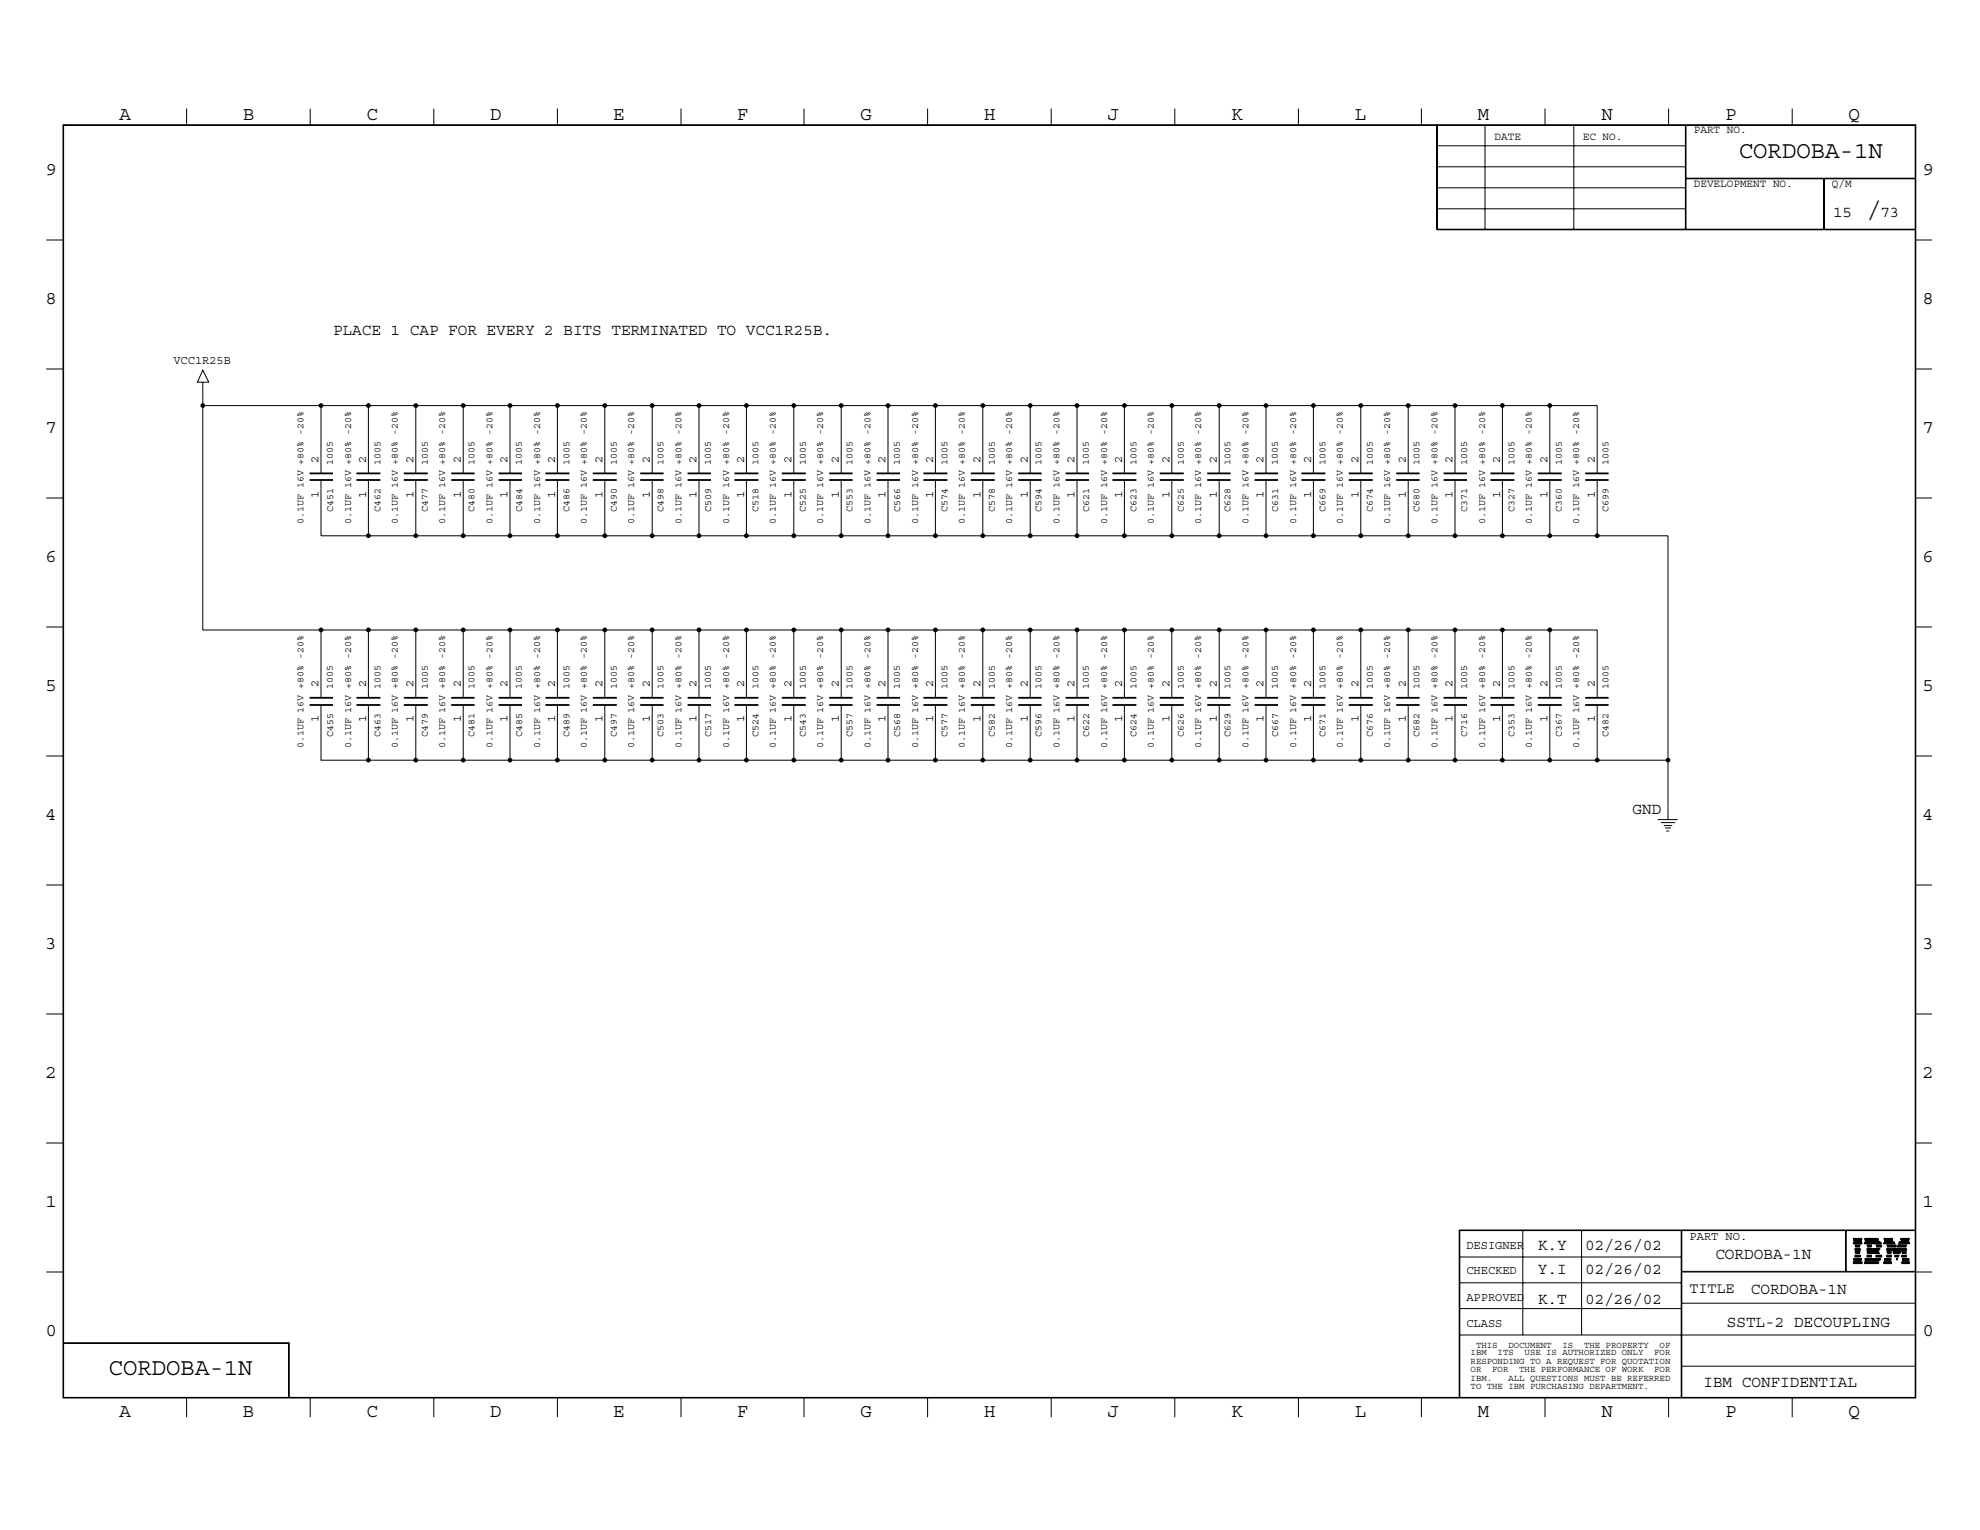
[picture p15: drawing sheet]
<svg xmlns="http://www.w3.org/2000/svg" width="279mm" height="216mm" viewBox="0 0 279 216" stroke-linecap="round" stroke-linejoin="round" font-family="sans-serif">
<defs><g id="words">
<g font-size="3.4">
<text x="245.4" y="22.3">CORDOBA-1N</text>
<text x="263.5" y="30.6">/</text>
<text x="15.3" y="194">CORDOBA-1N</text>
</g>
<g font-size="2.7">
<text x="16.8" y="16.9">A</text>
<text x="34.3" y="16.9">B</text>
<text x="51.7" y="16.9">C</text>
<text x="69.2" y="16.9">D</text>
<text x="86.5" y="16.9">E</text>
<text x="104" y="16.9">F</text>
<text x="121.4" y="16.9">G</text>
<text x="138.9" y="16.9">H</text>
<text x="156.3" y="16.9">J</text>
<text x="173.7" y="16.9">K</text>
<text x="191.2" y="16.9">L</text>
<text x="208.5" y="16.9">M</text>
<text x="226" y="16.9">N</text>
<text x="243.4" y="16.9">P</text>
<text x="260.9" y="16.9">Q</text>
<text x="6.4" y="24.7">9</text>
<text x="271.3" y="24.7">9</text>
<text x="6.4" y="42.9">8</text>
<text x="271.3" y="42.9">8</text>
<text x="6.4" y="61.1">7</text>
<text x="271.3" y="61.1">7</text>
<text x="6.4" y="79.3">6</text>
<text x="271.3" y="79.3">6</text>
<text x="6.4" y="97.5">5</text>
<text x="271.3" y="97.5">5</text>
<text x="6.4" y="115.7">4</text>
<text x="271.3" y="115.7">4</text>
<text x="6.4" y="133.9">3</text>
<text x="271.3" y="133.9">3</text>
<text x="6.4" y="152.1">2</text>
<text x="271.3" y="152.1">2</text>
<text x="6.4" y="170.3">1</text>
<text x="271.3" y="170.4">1</text>
<text x="6.4" y="188.6">0</text>
<text x="271.3" y="188.6">0</text>
<text x="16.8" y="200">A</text>
<text x="34.3" y="200">B</text>
<text x="51.7" y="200">C</text>
<text x="69.2" y="200">D</text>
<text x="86.5" y="200">E</text>
<text x="104" y="200">F</text>
<text x="121.4" y="200">G</text>
<text x="138.9" y="200">H</text>
<text x="156.3" y="200">J</text>
<text x="173.7" y="200">K</text>
<text x="191.2" y="200">L</text>
<text x="208.5" y="200">M</text>
<text x="226" y="200">N</text>
<text x="243.4" y="200">P</text>
<text x="260.9" y="200">Q</text>
</g>
<g font-size="2.3">
<text x="258.7" y="30.6">15</text>
<text x="265.3" y="30.6">73</text>
<text x="47" y="47.2">PLACE 1 CAP FOR EVERY 2 BITS TERMINATED TO VCC1R25B.</text>
<text x="230.4" y="114.8">GND</text>
<text x="217" y="176.4">K.Y</text>
<text x="217" y="179.8">Y.I</text>
<text x="223.7" y="176.4">02/26/02</text>
<text x="223.7" y="179.8">02/26/02</text>
<text x="242.1" y="177.6">CORDOBA-1N</text>
<text x="217" y="184">K.T</text>
<text x="223.7" y="184">02/26/02</text>
<text x="247.1" y="182.6">CORDOBA-1N</text>
<text x="243.7" y="187.3">SSTL-2 DECOUPLING</text>
<text x="240.4" y="195.7">IBM CONFIDENTIAL</text>
</g>
<text font-size="2.1" x="238.4" y="182.5">TITLE</text>
<g font-size="1.7">
<text x="24.5" y="51.4">VCC1R25B</text>
<text x="45" y="65.3" transform="rotate(-90 45 65.3)">2</text>
<text x="51.6" y="65.3" transform="rotate(-90 51.6 65.3)">2</text>
<text x="58.3" y="65.3" transform="rotate(-90 58.3 65.3)">2</text>
<text x="65" y="65.3" transform="rotate(-90 65 65.3)">2</text>
<text x="71.6" y="65.3" transform="rotate(-90 71.6 65.3)">2</text>
<text x="78.3" y="65.3" transform="rotate(-90 78.3 65.3)">2</text>
<text x="85" y="65.3" transform="rotate(-90 85 65.3)">2</text>
<text x="91.7" y="65.3" transform="rotate(-90 91.7 65.3)">2</text>
<text x="98.3" y="65.3" transform="rotate(-90 98.3 65.3)">2</text>
<text x="105" y="65.3" transform="rotate(-90 105 65.3)">2</text>
<text x="111.7" y="65.3" transform="rotate(-90 111.7 65.3)">2</text>
<text x="118.4" y="65.3" transform="rotate(-90 118.4 65.3)">2</text>
<text x="125" y="65.3" transform="rotate(-90 125 65.3)">2</text>
<text x="131.7" y="65.3" transform="rotate(-90 131.7 65.3)">2</text>
<text x="138.3" y="65.3" transform="rotate(-90 138.3 65.3)">2</text>
<text x="145" y="65.3" transform="rotate(-90 145 65.3)">2</text>
<text x="151.6" y="65.3" transform="rotate(-90 151.6 65.3)">2</text>
<text x="158.3" y="65.3" transform="rotate(-90 158.3 65.3)">2</text>
<text x="165" y="65.3" transform="rotate(-90 165 65.3)">2</text>
<text x="171.7" y="65.3" transform="rotate(-90 171.7 65.3)">2</text>
<text x="178.3" y="65.3" transform="rotate(-90 178.3 65.3)">2</text>
<text x="185" y="65.3" transform="rotate(-90 185 65.3)">2</text>
<text x="191.7" y="65.3" transform="rotate(-90 191.7 65.3)">2</text>
<text x="198.4" y="65.3" transform="rotate(-90 198.4 65.3)">2</text>
<text x="205" y="65.3" transform="rotate(-90 205 65.3)">2</text>
<text x="211.7" y="65.3" transform="rotate(-90 211.7 65.3)">2</text>
<text x="218.4" y="65.3" transform="rotate(-90 218.4 65.3)">2</text>
<text x="225" y="65.3" transform="rotate(-90 225 65.3)">2</text>
<text x="45" y="70.3" transform="rotate(-90 45 70.3)">1</text>
<text x="51.6" y="70.3" transform="rotate(-90 51.6 70.3)">1</text>
<text x="58.3" y="70.3" transform="rotate(-90 58.3 70.3)">1</text>
<text x="65" y="70.3" transform="rotate(-90 65 70.3)">1</text>
<text x="71.6" y="70.3" transform="rotate(-90 71.6 70.3)">1</text>
<text x="78.3" y="70.3" transform="rotate(-90 78.3 70.3)">1</text>
<text x="85" y="70.3" transform="rotate(-90 85 70.3)">1</text>
<text x="91.7" y="70.3" transform="rotate(-90 91.7 70.3)">1</text>
<text x="98.3" y="70.3" transform="rotate(-90 98.3 70.3)">1</text>
<text x="105" y="70.3" transform="rotate(-90 105 70.3)">1</text>
<text x="111.7" y="70.3" transform="rotate(-90 111.7 70.3)">1</text>
<text x="118.4" y="70.3" transform="rotate(-90 118.4 70.3)">1</text>
<text x="125" y="70.3" transform="rotate(-90 125 70.3)">1</text>
<text x="131.7" y="70.3" transform="rotate(-90 131.7 70.3)">1</text>
<text x="138.3" y="70.3" transform="rotate(-90 138.3 70.3)">1</text>
<text x="145" y="70.3" transform="rotate(-90 145 70.3)">1</text>
<text x="151.6" y="70.3" transform="rotate(-90 151.6 70.3)">1</text>
<text x="158.3" y="70.3" transform="rotate(-90 158.3 70.3)">1</text>
<text x="165" y="70.3" transform="rotate(-90 165 70.3)">1</text>
<text x="171.7" y="70.3" transform="rotate(-90 171.7 70.3)">1</text>
<text x="178.3" y="70.3" transform="rotate(-90 178.3 70.3)">1</text>
<text x="185" y="70.3" transform="rotate(-90 185 70.3)">1</text>
<text x="191.7" y="70.3" transform="rotate(-90 191.7 70.3)">1</text>
<text x="198.4" y="70.3" transform="rotate(-90 198.4 70.3)">1</text>
<text x="205" y="70.3" transform="rotate(-90 205 70.3)">1</text>
<text x="211.7" y="70.3" transform="rotate(-90 211.7 70.3)">1</text>
<text x="218.4" y="70.3" transform="rotate(-90 218.4 70.3)">1</text>
<text x="225" y="70.3" transform="rotate(-90 225 70.3)">1</text>
<text x="45" y="101.9" transform="rotate(-90 45 101.9)">1</text>
<text x="45" y="96.9" transform="rotate(-90 45 96.9)">2</text>
<text x="51.6" y="101.9" transform="rotate(-90 51.6 101.9)">1</text>
<text x="51.6" y="96.9" transform="rotate(-90 51.6 96.9)">2</text>
<text x="58.3" y="101.9" transform="rotate(-90 58.3 101.9)">1</text>
<text x="58.3" y="96.9" transform="rotate(-90 58.3 96.9)">2</text>
<text x="65" y="101.9" transform="rotate(-90 65 101.9)">1</text>
<text x="65" y="96.9" transform="rotate(-90 65 96.9)">2</text>
<text x="71.6" y="101.9" transform="rotate(-90 71.6 101.9)">1</text>
<text x="71.6" y="96.9" transform="rotate(-90 71.6 96.9)">2</text>
<text x="78.3" y="101.9" transform="rotate(-90 78.3 101.9)">1</text>
<text x="78.3" y="96.9" transform="rotate(-90 78.3 96.9)">2</text>
<text x="85" y="101.9" transform="rotate(-90 85 101.9)">1</text>
<text x="85" y="96.9" transform="rotate(-90 85 96.9)">2</text>
<text x="91.7" y="101.9" transform="rotate(-90 91.7 101.9)">1</text>
<text x="91.7" y="96.9" transform="rotate(-90 91.7 96.9)">2</text>
<text x="98.3" y="101.9" transform="rotate(-90 98.3 101.9)">1</text>
<text x="98.3" y="96.9" transform="rotate(-90 98.3 96.9)">2</text>
<text x="105" y="101.9" transform="rotate(-90 105 101.9)">1</text>
<text x="105" y="96.9" transform="rotate(-90 105 96.9)">2</text>
<text x="111.7" y="101.9" transform="rotate(-90 111.7 101.9)">1</text>
<text x="111.7" y="96.9" transform="rotate(-90 111.7 96.9)">2</text>
<text x="118.4" y="101.9" transform="rotate(-90 118.4 101.9)">1</text>
<text x="118.4" y="96.9" transform="rotate(-90 118.4 96.9)">2</text>
<text x="125" y="101.9" transform="rotate(-90 125 101.9)">1</text>
<text x="125" y="96.9" transform="rotate(-90 125 96.9)">2</text>
<text x="131.7" y="101.9" transform="rotate(-90 131.7 101.9)">1</text>
<text x="131.7" y="96.9" transform="rotate(-90 131.7 96.9)">2</text>
<text x="138.3" y="101.9" transform="rotate(-90 138.3 101.9)">1</text>
<text x="138.3" y="96.9" transform="rotate(-90 138.3 96.9)">2</text>
<text x="145" y="101.9" transform="rotate(-90 145 101.9)">1</text>
<text x="145" y="96.9" transform="rotate(-90 145 96.9)">2</text>
<text x="151.6" y="101.9" transform="rotate(-90 151.6 101.9)">1</text>
<text x="151.6" y="96.9" transform="rotate(-90 151.6 96.9)">2</text>
<text x="158.3" y="101.9" transform="rotate(-90 158.3 101.9)">1</text>
<text x="158.3" y="96.9" transform="rotate(-90 158.3 96.9)">2</text>
<text x="165" y="101.9" transform="rotate(-90 165 101.9)">1</text>
<text x="165" y="96.9" transform="rotate(-90 165 96.9)">2</text>
<text x="171.7" y="101.9" transform="rotate(-90 171.7 101.9)">1</text>
<text x="171.7" y="96.9" transform="rotate(-90 171.7 96.9)">2</text>
<text x="178.3" y="101.9" transform="rotate(-90 178.3 101.9)">1</text>
<text x="178.3" y="96.9" transform="rotate(-90 178.3 96.9)">2</text>
<text x="185" y="101.9" transform="rotate(-90 185 101.9)">1</text>
<text x="185" y="96.9" transform="rotate(-90 185 96.9)">2</text>
<text x="191.7" y="101.9" transform="rotate(-90 191.7 101.9)">1</text>
<text x="191.7" y="96.9" transform="rotate(-90 191.7 96.9)">2</text>
<text x="198.4" y="101.9" transform="rotate(-90 198.4 101.9)">1</text>
<text x="198.4" y="96.9" transform="rotate(-90 198.4 96.9)">2</text>
<text x="205" y="101.9" transform="rotate(-90 205 101.9)">1</text>
<text x="205" y="96.9" transform="rotate(-90 205 96.9)">2</text>
<text x="211.7" y="101.9" transform="rotate(-90 211.7 101.9)">1</text>
<text x="211.7" y="96.9" transform="rotate(-90 211.7 96.9)">2</text>
<text x="218.4" y="101.9" transform="rotate(-90 218.4 101.9)">1</text>
<text x="218.4" y="96.9" transform="rotate(-90 218.4 96.9)">2</text>
<text x="225" y="101.9" transform="rotate(-90 225 101.9)">1</text>
<text x="225" y="96.9" transform="rotate(-90 225 96.9)">2</text>
<text x="206.9" y="176.2">DESIGNER</text>
<text x="206.9" y="179.8">CHECKED</text>
<text x="238.4" y="175">PART NO.</text>
<text x="206.9" y="183.6">APPROVED</text>
<text x="206.9" y="187.2">CLASS</text>
</g>
<g font-size="1.6">
<text x="210.9" y="19.7">DATE</text>
<text x="223.4" y="19.7">EC NO.</text>
<text x="239" y="18.8">PART NO.</text>
<text x="239" y="26.3">DEVELOPMENT NO.</text>
<text x="258.5" y="26.3">Q/M</text>
</g>
<g font-size="1.4">
<text x="47" y="65.6" transform="rotate(-90 47 65.6)">1005</text>
<text x="53.7" y="65.6" transform="rotate(-90 53.7 65.6)">1005</text>
<text x="60.4" y="65.6" transform="rotate(-90 60.4 65.6)">1005</text>
<text x="67" y="65.6" transform="rotate(-90 67 65.6)">1005</text>
<text x="73.7" y="65.6" transform="rotate(-90 73.7 65.6)">1005</text>
<text x="80.3" y="65.6" transform="rotate(-90 80.3 65.6)">1005</text>
<text x="87" y="65.6" transform="rotate(-90 87 65.6)">1005</text>
<text x="93.6" y="65.6" transform="rotate(-90 93.6 65.6)">1005</text>
<text x="100.3" y="65.6" transform="rotate(-90 100.3 65.6)">1005</text>
<text x="107" y="65.6" transform="rotate(-90 107 65.6)">1005</text>
<text x="113.7" y="65.6" transform="rotate(-90 113.7 65.6)">1005</text>
<text x="120.3" y="65.6" transform="rotate(-90 120.3 65.6)">1005</text>
<text x="127" y="65.6" transform="rotate(-90 127 65.6)">1005</text>
<text x="133.7" y="65.6" transform="rotate(-90 133.7 65.6)">1005</text>
<text x="140.4" y="65.6" transform="rotate(-90 140.4 65.6)">1005</text>
<text x="147" y="65.6" transform="rotate(-90 147 65.6)">1005</text>
<text x="153.7" y="65.6" transform="rotate(-90 153.7 65.6)">1005</text>
<text x="160.4" y="65.6" transform="rotate(-90 160.4 65.6)">1005</text>
<text x="167" y="65.6" transform="rotate(-90 167 65.6)">1005</text>
<text x="173.7" y="65.6" transform="rotate(-90 173.7 65.6)">1005</text>
<text x="180.3" y="65.6" transform="rotate(-90 180.3 65.6)">1005</text>
<text x="187" y="65.6" transform="rotate(-90 187 65.6)">1005</text>
<text x="193.7" y="65.6" transform="rotate(-90 193.7 65.6)">1005</text>
<text x="200.3" y="65.6" transform="rotate(-90 200.3 65.6)">1005</text>
<text x="207" y="65.6" transform="rotate(-90 207 65.6)">1005</text>
<text x="213.7" y="65.6" transform="rotate(-90 213.7 65.6)">1005</text>
<text x="220.4" y="65.6" transform="rotate(-90 220.4 65.6)">1005</text>
<text x="227" y="65.6" transform="rotate(-90 227 65.6)">1005</text>
<text x="42.8" y="73.9" transform="rotate(-90 42.8 73.9)">0.1UF 16V +80% -20%</text>
<text x="47" y="72.3" transform="rotate(-90 47 72.3)">C451</text>
<text x="49.5" y="73.9" transform="rotate(-90 49.5 73.9)">0.1UF 16V +80% -20%</text>
<text x="53.7" y="72.3" transform="rotate(-90 53.7 72.3)">C462</text>
<text x="56.1" y="73.9" transform="rotate(-90 56.1 73.9)">0.1UF 16V +80% -20%</text>
<text x="60.4" y="72.3" transform="rotate(-90 60.4 72.3)">C477</text>
<text x="62.8" y="73.9" transform="rotate(-90 62.8 73.9)">0.1UF 16V +80% -20%</text>
<text x="67" y="72.3" transform="rotate(-90 67 72.3)">C480</text>
<text x="69.5" y="73.9" transform="rotate(-90 69.5 73.9)">0.1UF 16V +80% -20%</text>
<text x="73.7" y="72.3" transform="rotate(-90 73.7 72.3)">C484</text>
<text x="76.2" y="73.9" transform="rotate(-90 76.2 73.9)">0.1UF 16V +80% -20%</text>
<text x="80.3" y="72.3" transform="rotate(-90 80.3 72.3)">C486</text>
<text x="82.8" y="73.9" transform="rotate(-90 82.8 73.9)">0.1UF 16V +80% -20%</text>
<text x="87" y="72.3" transform="rotate(-90 87 72.3)">C490</text>
<text x="89.5" y="73.9" transform="rotate(-90 89.5 73.9)">0.1UF 16V +80% -20%</text>
<text x="93.6" y="72.3" transform="rotate(-90 93.6 72.3)">C498</text>
<text x="96.2" y="73.9" transform="rotate(-90 96.2 73.9)">0.1UF 16V +80% -20%</text>
<text x="100.3" y="72.3" transform="rotate(-90 100.3 72.3)">C509</text>
<text x="102.9" y="73.9" transform="rotate(-90 102.9 73.9)">0.1UF 16V +80% -20%</text>
<text x="107" y="72.3" transform="rotate(-90 107 72.3)">C518</text>
<text x="109.5" y="73.9" transform="rotate(-90 109.5 73.9)">0.1UF 16V +80% -20%</text>
<text x="113.7" y="72.3" transform="rotate(-90 113.7 72.3)">C525</text>
<text x="116.2" y="73.9" transform="rotate(-90 116.2 73.9)">0.1UF 16V +80% -20%</text>
<text x="120.3" y="72.3" transform="rotate(-90 120.3 72.3)">C553</text>
<text x="122.9" y="73.9" transform="rotate(-90 122.9 73.9)">0.1UF 16V +80% -20%</text>
<text x="127" y="72.3" transform="rotate(-90 127 72.3)">C566</text>
<text x="129.5" y="73.9" transform="rotate(-90 129.5 73.9)">0.1UF 16V +80% -20%</text>
<text x="133.7" y="72.3" transform="rotate(-90 133.7 72.3)">C574</text>
<text x="136.1" y="73.9" transform="rotate(-90 136.1 73.9)">0.1UF 16V +80% -20%</text>
<text x="140.4" y="72.3" transform="rotate(-90 140.4 72.3)">C578</text>
<text x="142.8" y="73.9" transform="rotate(-90 142.8 73.9)">0.1UF 16V +80% -20%</text>
<text x="147" y="72.3" transform="rotate(-90 147 72.3)">C594</text>
<text x="149.5" y="73.9" transform="rotate(-90 149.5 73.9)">0.1UF 16V +80% -20%</text>
<text x="153.7" y="72.3" transform="rotate(-90 153.7 72.3)">C621</text>
<text x="156.2" y="73.9" transform="rotate(-90 156.2 73.9)">0.1UF 16V +80% -20%</text>
<text x="160.4" y="72.3" transform="rotate(-90 160.4 72.3)">C623</text>
<text x="162.8" y="73.9" transform="rotate(-90 162.8 73.9)">0.1UF 16V +80% -20%</text>
<text x="167" y="72.3" transform="rotate(-90 167 72.3)">C625</text>
<text x="169.5" y="73.9" transform="rotate(-90 169.5 73.9)">0.1UF 16V +80% -20%</text>
<text x="173.7" y="72.3" transform="rotate(-90 173.7 72.3)">C628</text>
<text x="176.2" y="73.9" transform="rotate(-90 176.2 73.9)">0.1UF 16V +80% -20%</text>
<text x="180.3" y="72.3" transform="rotate(-90 180.3 72.3)">C631</text>
<text x="182.9" y="73.9" transform="rotate(-90 182.9 73.9)">0.1UF 16V +80% -20%</text>
<text x="187" y="72.3" transform="rotate(-90 187 72.3)">C669</text>
<text x="189.5" y="73.9" transform="rotate(-90 189.5 73.9)">0.1UF 16V +80% -20%</text>
<text x="193.7" y="72.3" transform="rotate(-90 193.7 72.3)">C674</text>
<text x="196.2" y="73.9" transform="rotate(-90 196.2 73.9)">0.1UF 16V +80% -20%</text>
<text x="200.3" y="72.3" transform="rotate(-90 200.3 72.3)">C680</text>
<text x="202.9" y="73.9" transform="rotate(-90 202.9 73.9)">0.1UF 16V +80% -20%</text>
<text x="207" y="72.3" transform="rotate(-90 207 72.3)">C371</text>
<text x="209.5" y="73.9" transform="rotate(-90 209.5 73.9)">0.1UF 16V +80% -20%</text>
<text x="213.7" y="72.3" transform="rotate(-90 213.7 72.3)">C327</text>
<text x="216.2" y="73.9" transform="rotate(-90 216.2 73.9)">0.1UF 16V +80% -20%</text>
<text x="220.4" y="72.3" transform="rotate(-90 220.4 72.3)">C360</text>
<text x="222.8" y="73.9" transform="rotate(-90 222.8 73.9)">0.1UF 16V +80% -20%</text>
<text x="227" y="72.3" transform="rotate(-90 227 72.3)">C699</text>
<text x="47" y="97.3" transform="rotate(-90 47 97.3)">1005</text>
<text x="53.7" y="97.3" transform="rotate(-90 53.7 97.3)">1005</text>
<text x="60.4" y="97.3" transform="rotate(-90 60.4 97.3)">1005</text>
<text x="67" y="97.3" transform="rotate(-90 67 97.3)">1005</text>
<text x="73.7" y="97.3" transform="rotate(-90 73.7 97.3)">1005</text>
<text x="80.3" y="97.3" transform="rotate(-90 80.3 97.3)">1005</text>
<text x="87" y="97.3" transform="rotate(-90 87 97.3)">1005</text>
<text x="93.6" y="97.3" transform="rotate(-90 93.6 97.3)">1005</text>
<text x="100.3" y="97.3" transform="rotate(-90 100.3 97.3)">1005</text>
<text x="107" y="97.3" transform="rotate(-90 107 97.3)">1005</text>
<text x="113.7" y="97.3" transform="rotate(-90 113.7 97.3)">1005</text>
<text x="120.3" y="97.3" transform="rotate(-90 120.3 97.3)">1005</text>
<text x="127" y="97.3" transform="rotate(-90 127 97.3)">1005</text>
<text x="133.7" y="97.3" transform="rotate(-90 133.7 97.3)">1005</text>
<text x="140.4" y="97.3" transform="rotate(-90 140.4 97.3)">1005</text>
<text x="147" y="97.3" transform="rotate(-90 147 97.3)">1005</text>
<text x="153.7" y="97.3" transform="rotate(-90 153.7 97.3)">1005</text>
<text x="160.4" y="97.3" transform="rotate(-90 160.4 97.3)">1005</text>
<text x="167" y="97.3" transform="rotate(-90 167 97.3)">1005</text>
<text x="173.7" y="97.3" transform="rotate(-90 173.7 97.3)">1005</text>
<text x="180.3" y="97.3" transform="rotate(-90 180.3 97.3)">1005</text>
<text x="187" y="97.3" transform="rotate(-90 187 97.3)">1005</text>
<text x="193.7" y="97.3" transform="rotate(-90 193.7 97.3)">1005</text>
<text x="200.3" y="97.3" transform="rotate(-90 200.3 97.3)">1005</text>
<text x="207" y="97.3" transform="rotate(-90 207 97.3)">1005</text>
<text x="213.7" y="97.3" transform="rotate(-90 213.7 97.3)">1005</text>
<text x="220.4" y="97.3" transform="rotate(-90 220.4 97.3)">1005</text>
<text x="227" y="97.3" transform="rotate(-90 227 97.3)">1005</text>
<text x="42.8" y="105.6" transform="rotate(-90 42.8 105.6)">0.1UF 16V +80% -20%</text>
<text x="47" y="104" transform="rotate(-90 47 104)">C455</text>
<text x="49.5" y="105.6" transform="rotate(-90 49.5 105.6)">0.1UF 16V +80% -20%</text>
<text x="53.7" y="104" transform="rotate(-90 53.7 104)">C463</text>
<text x="56.1" y="105.6" transform="rotate(-90 56.1 105.6)">0.1UF 16V +80% -20%</text>
<text x="60.4" y="104" transform="rotate(-90 60.4 104)">C479</text>
<text x="62.8" y="105.6" transform="rotate(-90 62.8 105.6)">0.1UF 16V +80% -20%</text>
<text x="67" y="104" transform="rotate(-90 67 104)">C481</text>
<text x="69.5" y="105.6" transform="rotate(-90 69.5 105.6)">0.1UF 16V +80% -20%</text>
<text x="73.7" y="104" transform="rotate(-90 73.7 104)">C485</text>
<text x="76.2" y="105.6" transform="rotate(-90 76.2 105.6)">0.1UF 16V +80% -20%</text>
<text x="80.3" y="104" transform="rotate(-90 80.3 104)">C489</text>
<text x="82.8" y="105.6" transform="rotate(-90 82.8 105.6)">0.1UF 16V +80% -20%</text>
<text x="87" y="104" transform="rotate(-90 87 104)">C497</text>
<text x="89.5" y="105.6" transform="rotate(-90 89.5 105.6)">0.1UF 16V +80% -20%</text>
<text x="93.6" y="104" transform="rotate(-90 93.6 104)">C503</text>
<text x="96.2" y="105.6" transform="rotate(-90 96.2 105.6)">0.1UF 16V +80% -20%</text>
<text x="100.3" y="104" transform="rotate(-90 100.3 104)">C517</text>
<text x="102.9" y="105.6" transform="rotate(-90 102.9 105.6)">0.1UF 16V +80% -20%</text>
<text x="107" y="104" transform="rotate(-90 107 104)">C524</text>
<text x="109.5" y="105.6" transform="rotate(-90 109.5 105.6)">0.1UF 16V +80% -20%</text>
<text x="113.7" y="104" transform="rotate(-90 113.7 104)">C543</text>
<text x="116.2" y="105.6" transform="rotate(-90 116.2 105.6)">0.1UF 16V +80% -20%</text>
<text x="120.3" y="104" transform="rotate(-90 120.3 104)">C557</text>
<text x="122.9" y="105.6" transform="rotate(-90 122.9 105.6)">0.1UF 16V +80% -20%</text>
<text x="127" y="104" transform="rotate(-90 127 104)">C568</text>
<text x="129.5" y="105.6" transform="rotate(-90 129.5 105.6)">0.1UF 16V +80% -20%</text>
<text x="133.7" y="104" transform="rotate(-90 133.7 104)">C577</text>
<text x="136.1" y="105.6" transform="rotate(-90 136.1 105.6)">0.1UF 16V +80% -20%</text>
<text x="140.4" y="104" transform="rotate(-90 140.4 104)">C582</text>
<text x="142.8" y="105.6" transform="rotate(-90 142.8 105.6)">0.1UF 16V +80% -20%</text>
<text x="147" y="104" transform="rotate(-90 147 104)">C596</text>
<text x="149.5" y="105.6" transform="rotate(-90 149.5 105.6)">0.1UF 16V +80% -20%</text>
<text x="153.7" y="104" transform="rotate(-90 153.7 104)">C622</text>
<text x="156.2" y="105.6" transform="rotate(-90 156.2 105.6)">0.1UF 16V +80% -20%</text>
<text x="160.4" y="104" transform="rotate(-90 160.4 104)">C624</text>
<text x="162.8" y="105.6" transform="rotate(-90 162.8 105.6)">0.1UF 16V +80% -20%</text>
<text x="167" y="104" transform="rotate(-90 167 104)">C626</text>
<text x="169.5" y="105.6" transform="rotate(-90 169.5 105.6)">0.1UF 16V +80% -20%</text>
<text x="173.7" y="104" transform="rotate(-90 173.7 104)">C629</text>
<text x="176.2" y="105.6" transform="rotate(-90 176.2 105.6)">0.1UF 16V +80% -20%</text>
<text x="180.3" y="104" transform="rotate(-90 180.3 104)">C667</text>
<text x="182.9" y="105.6" transform="rotate(-90 182.9 105.6)">0.1UF 16V +80% -20%</text>
<text x="187" y="104" transform="rotate(-90 187 104)">C671</text>
<text x="189.5" y="105.6" transform="rotate(-90 189.5 105.6)">0.1UF 16V +80% -20%</text>
<text x="193.7" y="104" transform="rotate(-90 193.7 104)">C676</text>
<text x="196.2" y="105.6" transform="rotate(-90 196.2 105.6)">0.1UF 16V +80% -20%</text>
<text x="200.3" y="104" transform="rotate(-90 200.3 104)">C682</text>
<text x="202.9" y="105.6" transform="rotate(-90 202.9 105.6)">0.1UF 16V +80% -20%</text>
<text x="207" y="104" transform="rotate(-90 207 104)">C716</text>
<text x="209.5" y="105.6" transform="rotate(-90 209.5 105.6)">0.1UF 16V +80% -20%</text>
<text x="213.7" y="104" transform="rotate(-90 213.7 104)">C353</text>
<text x="216.2" y="105.6" transform="rotate(-90 216.2 105.6)">0.1UF 16V +80% -20%</text>
<text x="220.4" y="104" transform="rotate(-90 220.4 104)">C367</text>
<text x="222.8" y="105.6" transform="rotate(-90 222.8 105.6)">0.1UF 16V +80% -20%</text>
<text x="227" y="104" transform="rotate(-90 227 104)">C482</text>
</g>
<g font-size="1.3">
<text x="207.5" y="191.3">IBM</text>
<text x="208.3" y="190.2">THIS</text>
<text x="211.3" y="191.3">ITS</text>
<text x="212.9" y="190.2">DOCUMENT</text>
<text x="215.1" y="191.3">USE IS AUTHORIZED ONLY</text>
<text x="220.5" y="190.2">IS</text>
<text x="223.5" y="190.2">THE PROPERTY</text>
<text x="233.4" y="191.3">FOR</text>
<text x="234.2" y="190.2">OF</text>
<text x="207.5" y="192.5">RESPONDING TO A REQUEST FOR QUOTATION</text>
<text x="207.5" y="193.6">OR</text>
<text x="207.5" y="194.8">IBM.</text>
<text x="207.5" y="196">TO THE IBM PURCHASING DEPARTMENT.</text>
<text x="210.6" y="193.6">FOR</text>
<text x="212.9" y="194.8">ALL QUESTIONS MUST BE REFERRED</text>
<text x="214.4" y="193.6">THE PERFORMANCE OF WORK</text>
<text x="233.4" y="193.6">FOR</text>
</g>
</g></defs>
<g fill="none" stroke="#000" stroke-width=".25">
<path d="M43.7 67.7h3.3M43.7 66.8h3.3M50.3 67.7h3.4M50.3 66.8h3.4M57 67.7h3.4M57 66.8h3.4M63.7 67.7h3.3M63.7 66.8h3.3M70.4 67.7h3.3M70.4 66.8h3.3M77 67.7h3.3M77 66.8h3.3"/>
<path d="M83.7 67.7h3.3M83.7 66.8h3.3M90.3 67.7h3.3M90.3 66.8h3.3M97 67.7h3.3M97 66.8h3.3M103.6 67.7h3.4M103.6 66.8h3.4M110.3 67.7h3.4M110.3 66.8h3.4M117 67.7h3.3M117 66.8h3.3"/>
<path d="M123.7 67.7h3.3M123.7 66.8h3.3M130.3 67.7h3.4M130.3 66.8h3.4M137 67.7h3.4M137 66.8h3.4M143.7 67.7h3.3M143.7 66.8h3.3M150.4 67.7h3.3M150.4 66.8h3.3M157 67.7h3.4M157 66.8h3.4"/>
<path d="M163.7 67.7h3.3M163.7 66.8h3.3M170.3 67.7h3.4M170.3 66.8h3.4M177 67.7h3.3M177 66.8h3.3M183.6 67.7h3.4M183.6 66.8h3.4M190.3 67.7h3.4M190.3 66.8h3.4M197 67.7h3.3M197 66.8h3.3"/>
<path d="M203.7 67.7h3.3M203.7 66.8h3.3M210.3 67.7h3.4M210.3 66.8h3.4M217 67.7h3.4M217 66.8h3.4M223.7 67.7h3.3M223.7 66.8h3.3M43.7 99.5h3.3M43.7 98.5h3.3M50.3 99.5h3.4M50.3 98.5h3.4"/>
<path d="M57 99.5h3.4M57 98.5h3.4M63.7 99.5h3.3M63.7 98.5h3.3M70.4 99.5h3.3M70.4 98.5h3.3M77 99.5h3.3M77 98.5h3.3M83.7 99.5h3.3M83.7 98.5h3.3M90.3 99.5h3.3M90.3 98.5h3.3"/>
<path d="M97 99.5h3.3M97 98.5h3.3M103.6 99.5h3.4M103.6 98.5h3.4M110.3 99.5h3.4M110.3 98.5h3.4M117 99.5h3.3M117 98.5h3.3M123.7 99.5h3.3M123.7 98.5h3.3M130.3 99.5h3.4M130.3 98.5h3.4"/>
<path d="M137 99.5h3.4M137 98.5h3.4M143.7 99.5h3.3M143.7 98.5h3.3M150.4 99.5h3.3M150.4 98.5h3.3M157 99.5h3.4M157 98.5h3.4M163.7 99.5h3.3M163.7 98.5h3.3M170.3 99.5h3.4M170.3 98.5h3.4"/>
<path d="M177 99.5h3.3M177 98.5h3.3M183.6 99.5h3.4M183.6 98.5h3.4M190.3 99.5h3.4M190.3 98.5h3.4M197 99.5h3.3M197 98.5h3.3M203.7 99.5h3.3M203.7 98.5h3.3M210.3 99.5h3.4M210.3 98.5h3.4"/>
<path d="M217 99.5h3.4M217 98.5h3.4M223.7 99.5h3.3M223.7 98.5h3.3"/>
</g>
<g fill="none" stroke="#000" stroke-width=".14">
<path d="M8.9 17.6h261.4v179.7h-261.4zM9 17.7h261.3v179.5h-261.3zM26.3 15.3v2.3M43.8 15.3v2.3M61.2 15.3v2.3M78.7 15.3v2.3M96.1 15.3v2.3M113.5 15.3v2.3M130.9 15.3v2.3M148.3 15.3v2.3M165.8 15.3v2.3M183.2 15.3v2.3"/>
<path d="M200.6 15.3v2.3M202.8 17.6v14.8h67.5M209.5 17.6v14.8M218 15.3v2.3M222.1 17.6v14.8M235.5 15.3v2.3M237.8 17.6v14.8M237.9 17.6v14.8M252.9 15.3v2.3M6.5 33.9h2.4M202.8 32.3h67.5M202.8 29.5h35"/>
<path d="M202.8 26.5h35M202.8 23.5h35M202.8 20.6h35M237.8 25.2h32.5M237.8 25.1h32.5M257.4 25.2v7.2M270.3 33.9h2.3M6.5 52.1h2.4M28.6 52.2l.9 1.7h-1.6zM28.6 53.9v35h196.8v9.6M28.6 57.2h170.1M45.3 57.2v9.6"/>
<path d="M52 57.2v9.6M58.7 57.2v9.6M65.4 57.2v9.6M72 57.2v9.6M78.7 57.2v9.6M85.3 57.2v9.6M92 57.2v9.6M98.6 57.2v9.6M105.3 57.2v9.6M112 57.2v9.6M118.7 57.2v9.6M125.3 57.2v9.6"/>
<path d="M132 57.2v9.6M138.7 57.2v9.6M145.4 57.2v9.6M152 57.2v9.6M158.7 57.2v9.6M165.4 57.2v9.6M172 57.2v9.6M178.6 57.2v9.6M185.3 57.2v9.6M192 57.2v9.6M198.7 57.2h6.6v9.6M198.7 57.2v9.6"/>
<path d="M205.3 57.2h20.1v9.6M212 57.2v9.6M218.7 57.2v9.6M270.3 52.1h2.3M6.5 70.3h2.4M45.3 67.7v7.9h190.1v40.1M52 67.7v7.9M58.7 67.7v7.9M65.4 67.7v7.9M72 67.7v7.9M78.7 67.7v7.9M85.3 67.7v7.9"/>
<path d="M92 67.7v7.9M98.6 67.7v7.9M105.3 67.7v7.9M112 67.7v7.9M118.7 67.7v7.9M125.3 67.7v7.9M132 67.7v7.9M138.7 67.7v7.9M145.4 67.7v7.9M152 67.7v7.9M158.7 67.7v7.9M165.4 67.7v7.9"/>
<path d="M172 67.7v7.9M178.6 67.7v7.9M185.3 67.7v7.9M192 67.7v7.9M198.7 67.7v7.9M205.3 67.7v7.9M212 67.7v7.9M218.7 67.7v7.9M225.4 67.7v7.9M270.3 70.3h2.3M6.5 88.5h2.4M45.3 99.5v7.8h13.4"/>
<path d="M45.3 88.9v9.6M52 88.9v9.6M52 99.5v7.8M58.7 88.9v9.6M58.7 99.5v7.8M65.4 88.9v9.6M65.4 99.5v7.8M72 88.9v9.6M72 99.5v7.8M78.7 88.9v9.6M78.7 99.5v7.8M85.3 88.9v9.6"/>
<path d="M85.3 99.5v7.8M92 88.9v9.6M92 99.5v7.8M98.6 88.9v9.6M98.6 99.5v7.8M105.3 88.9v9.6M105.3 99.5v7.8M112 88.9v9.6M112 99.5v7.8M118.7 88.9v9.6M118.7 99.5v7.8M125.3 88.9v9.6"/>
<path d="M125.3 99.5v7.8M132 88.9v9.6M132 99.5v7.8M138.7 88.9v9.6M138.7 99.5v7.8M145.4 88.9v9.6M145.4 99.5v7.8M152 88.9v9.6M152 99.5v7.8M158.7 88.9v9.6M158.7 99.5v7.8M165.4 88.9v9.6"/>
<path d="M165.4 99.5v7.8M172 88.9v9.6M172 99.5v7.8M178.6 88.9v9.6M178.6 99.5v7.8M185.3 88.9v9.6M185.3 99.5v7.8M192 88.9v9.6M192 99.5v7.8M198.7 88.9v9.6M198.7 99.5v7.8M205.3 88.9v9.6"/>
<path d="M205.3 99.5v7.8M212 88.9v9.6M212 99.5v7.8M218.7 88.9v9.6M218.7 99.5v7.8M225.4 99.5v7.8M270.3 88.5h2.3M6.5 106.7h2.4M58.7 107.3h176.7M233.9 115.7h2.8M234.4 116.1h2M234.8 116.5h1.2"/>
<path d="M234.9 116.8h.9M235.1 117.3h.4M270.3 106.7h2.3M6.5 124.9h2.4M270.3 124.9h2.3M6.5 143.1h2.4M270.3 143.1h2.3M6.5 179.5h2.4M6.5 161.3h2.4M205.9 173.7h64.4M205.9 177.4h31.3M206 173.6v23.6"/>
<path d="M214.9 173.6v14.8M223.2 173.6v14.8M237.2 173.6v23.6M237.2 179.4h33.1M237.2 179.5h35.4M237.3 173.6v23.6M260.4 173.6v5.9M260.5 173.6v5.9M261.5 178.2h1.2v.1h-1.2zM261.5 178.1h1.2v.1h-1.2zM261.5 178.1h1.2h-1.2zM261.5 175.4h1.2v.1h-1.2z"/>
<path d="M261.5 175.3h1.2v.1h-1.2zM261.5 174.8h1.2h-1.2zM261.5 177.8h1.2h-1.2M261.5 177.7h1.2h-1.2M261.5 177.6h1.2h-1.2M261.5 175.3h1.2h-1.2M261.5 175h1.2h-1.2M261.5 174.9h1.2h-1.2M261.8 177.3h.7v.1h-.7zM261.8 177.2h.7v.1h-.7zM261.8 177.1h.7v.1h-.7zM261.8 176.6h.7v.1h-.7z"/>
<path d="M261.8 176.4h.7h-.7zM261.8 176.3h.7v.1h-.7zM261.8 176.2h.7v.1h-.7zM261.8 175.7h.7v.1h-.7zM261.8 176.9h.7h-.7M261.8 176.8h.7h-.7M261.8 175.9h.7h-.7M263.1 178.2h1.9v.1h-1.9zM263.1 178.1h2v.1h-2zM263.1 178.1h2h-2zM263.1 174.8h1.9h-1.9zM263.1 175.4h2.3v.1h-2.3z"/>
<path d="M263.1 175.3h2.3v.1h-2.3zM263.1 175h2h-2M263.1 174.9h2h-2M263.1 177.8h2.2h-2.2M263.1 177.7h2.3h-2.3M263.1 177.6h2.3h-2.3M263.1 175.3h2.2h-2.2M263.5 176.6h1.6v.1h-1.6zM263.5 176.4h1.6h-1.6zM263.5 176.3h1.7v.1h-1.7zM263.5 176.2h1.8v.1h-1.8zM263.5 177.3h.6v.1h-.6z"/>
<path d="M263.5 177.2h.6v.1h-.6zM263.5 177.1h.6v.1h-.6zM263.5 175.7h.6v.1h-.6zM263.5 176.9h1.8h-1.8M263.5 176.8h1.7h-1.7M263.5 175.9h.6h-.6M264.8 177.3h.7v.1h-.7zM264.8 177.2h.7v.1h-.7zM264.8 177.1h.7v.1h-.7zM264.8 175.7h.7v.1h-.7zM264.8 175.9h.7h-.7M265.9 178.2h1v.1h-1z"/>
<path d="M265.9 178.1h1v.1h-1zM265.9 178.1h1h-1zM265.9 175.4h1.5v.1h-1.5zM265.9 175.3h1.4v.1h-1.4zM265.9 174.8h1.1h-1.1zM265.9 177.8h1h-1M265.9 177.7h1h-1M265.9 177.6h1h-1M265.9 175.3h1.4h-1.4M265.9 175h1.2h-1.2M265.9 174.9h1.2h-1.2M266.3 177.3h.6v.1h-.6z"/>
<path d="M266.3 177.2h.6v.1h-.6zM266.3 177.1h.6v.1h-.6zM266.3 176.6h.6v.1h-.6zM266.3 176.4h.6h-.6zM266.3 176.3h.6v.1h-.6zM266.3 176.2h.6v.1h-.6zM266.3 175.7h1.2v.1h-1.2zM266.3 176.9h.6h-.6M266.3 176.8h.6h-.6M266.3 175.9h1.3h-1.3M266.3 175.9h1.2h-1.2M267 176.2h1.3v.1h-1.3z"/>
<path d="M267 176.4h1.2h-1.2zM267 176.3h1.2v.1h-1.2zM267.1 176.6h1.1v.1h-1.1zM267.1 176.8h1h-1M267.2 176.9h.9h-.9M267.4 177.2h.5v.1h-.5zM267.4 177.1h.6v.1h-.6zM267.5 177.3h.4v.1h-.4zM267.5 177.7h.3h-.3M267.5 177.6h.3h-.3M267.6 177.8h.1h-.1M267.7 175.9h1.3h-1.3"/>
<path d="M267.8 175.7h1.2v.1h-1.2zM267.8 175.9h1.2h-1.2M268 175.4h1.4v.1h-1.4zM268 175.3h1.4v.1h-1.4zM268 175.3h1.4h-1.4M268.2 174.8h1.2h-1.2zM268.2 175h1.2h-1.2M268.2 174.9h1.2h-1.2M268.4 178.2h1v.1h-1zM268.4 178.1h1v.1h-1zM268.4 178.1h1h-1zM268.4 177.3h.6v.1h-.6z"/>
<path d="M268.4 177.2h.6v.1h-.6zM268.4 177.1h.6v.1h-.6zM268.4 176.6h.6v.1h-.6zM268.4 176.4h.6h-.6zM268.4 176.3h.6v.1h-.6zM268.4 176.2h.6v.1h-.6zM268.4 177.8h1h-1M268.4 177.7h1h-1M268.4 177.6h1h-1M268.4 176.9h.6h-.6M268.4 176.8h.6h-.6M270.3 173.6h-64.4v23.6"/>
<path d="M270.3 161.3h2.3M8.9 189.5h31.9v7.7M8.9 189.6h31.9M26.3 197.2v2.8M40.7 189.5v7.7M43.8 197.2v2.8M61.2 197.2v2.8M78.7 197.2v2.8M96.1 197.2v2.8M113.5 197.2v2.8M130.9 197.2v2.8M148.3 197.2v2.8"/>
<path d="M165.8 197.2v2.8M183.2 197.2v2.8M200.6 197.2v2.8M205.9 188.4h64.4M205.9 184.7h31.3M205.9 181h31.3M218 197.2v2.8M235.5 197.2v2.8M237.2 192.8h33.1M237.2 183.9h33.1M252.9 197.2v2.8"/>
</g>
<g fill="#000">
<circle cx="28.6" cy="57.2" r=".34"/>
<circle cx="45.3" cy="57.2" r=".34"/>
<circle cx="52" cy="57.2" r=".34"/>
<circle cx="58.7" cy="57.2" r=".34"/>
<circle cx="65.4" cy="57.2" r=".34"/>
<circle cx="72" cy="57.2" r=".34"/>
<circle cx="78.7" cy="57.2" r=".34"/>
<circle cx="85.3" cy="57.2" r=".34"/>
<circle cx="92" cy="57.2" r=".34"/>
<circle cx="98.6" cy="57.2" r=".34"/>
<circle cx="105.3" cy="57.2" r=".34"/>
<circle cx="112" cy="57.2" r=".34"/>
<circle cx="118.7" cy="57.2" r=".34"/>
<circle cx="125.3" cy="57.2" r=".34"/>
<circle cx="132" cy="57.2" r=".34"/>
<circle cx="138.7" cy="57.2" r=".34"/>
<circle cx="145.4" cy="57.2" r=".34"/>
<circle cx="152" cy="57.2" r=".34"/>
<circle cx="158.7" cy="57.2" r=".34"/>
<circle cx="165.4" cy="57.2" r=".34"/>
<circle cx="172" cy="57.2" r=".34"/>
<circle cx="178.6" cy="57.2" r=".34"/>
<circle cx="185.3" cy="57.2" r=".34"/>
<circle cx="192" cy="57.2" r=".34"/>
<circle cx="198.7" cy="57.2" r=".34"/>
<circle cx="205.3" cy="57.2" r=".34"/>
<circle cx="212" cy="57.2" r=".34"/>
<circle cx="218.7" cy="57.2" r=".34"/>
<circle cx="52" cy="75.6" r=".34"/>
<circle cx="58.7" cy="75.6" r=".34"/>
<circle cx="65.4" cy="75.6" r=".34"/>
<circle cx="72" cy="75.6" r=".34"/>
<circle cx="78.7" cy="75.6" r=".34"/>
<circle cx="85.3" cy="75.6" r=".34"/>
<circle cx="92" cy="75.6" r=".34"/>
<circle cx="98.6" cy="75.6" r=".34"/>
<circle cx="105.3" cy="75.6" r=".34"/>
<circle cx="112" cy="75.6" r=".34"/>
<circle cx="118.7" cy="75.6" r=".34"/>
<circle cx="125.3" cy="75.6" r=".34"/>
<circle cx="132" cy="75.6" r=".34"/>
<circle cx="138.7" cy="75.6" r=".34"/>
<circle cx="145.4" cy="75.6" r=".34"/>
<circle cx="152" cy="75.6" r=".34"/>
<circle cx="158.7" cy="75.6" r=".34"/>
<circle cx="165.4" cy="75.6" r=".34"/>
<circle cx="172" cy="75.6" r=".34"/>
<circle cx="178.6" cy="75.6" r=".34"/>
<circle cx="185.3" cy="75.6" r=".34"/>
<circle cx="192" cy="75.6" r=".34"/>
<circle cx="198.7" cy="75.6" r=".34"/>
<circle cx="205.3" cy="75.6" r=".34"/>
<circle cx="212" cy="75.6" r=".34"/>
<circle cx="218.7" cy="75.6" r=".34"/>
<circle cx="225.4" cy="75.6" r=".34"/>
<circle cx="45.3" cy="88.9" r=".34"/>
<circle cx="52" cy="88.9" r=".34"/>
<circle cx="58.7" cy="88.9" r=".34"/>
<circle cx="65.4" cy="88.9" r=".34"/>
<circle cx="72" cy="88.9" r=".34"/>
<circle cx="78.7" cy="88.9" r=".34"/>
<circle cx="85.3" cy="88.9" r=".34"/>
<circle cx="92" cy="88.9" r=".34"/>
<circle cx="98.6" cy="88.9" r=".34"/>
<circle cx="105.3" cy="88.9" r=".34"/>
<circle cx="112" cy="88.9" r=".34"/>
<circle cx="118.7" cy="88.9" r=".34"/>
<circle cx="125.3" cy="88.9" r=".34"/>
<circle cx="132" cy="88.9" r=".34"/>
<circle cx="138.7" cy="88.9" r=".34"/>
<circle cx="145.4" cy="88.9" r=".34"/>
<circle cx="152" cy="88.9" r=".34"/>
<circle cx="158.7" cy="88.9" r=".34"/>
<circle cx="165.4" cy="88.9" r=".34"/>
<circle cx="172" cy="88.9" r=".34"/>
<circle cx="178.6" cy="88.9" r=".34"/>
<circle cx="185.3" cy="88.9" r=".34"/>
<circle cx="192" cy="88.9" r=".34"/>
<circle cx="198.7" cy="88.9" r=".34"/>
<circle cx="205.3" cy="88.9" r=".34"/>
<circle cx="212" cy="88.9" r=".34"/>
<circle cx="218.7" cy="88.9" r=".34"/>
<circle cx="52" cy="107.3" r=".34"/>
<circle cx="58.7" cy="107.3" r=".34"/>
<circle cx="65.4" cy="107.3" r=".34"/>
<circle cx="72" cy="107.3" r=".34"/>
<circle cx="78.7" cy="107.3" r=".34"/>
<circle cx="85.3" cy="107.3" r=".34"/>
<circle cx="92" cy="107.3" r=".34"/>
<circle cx="98.6" cy="107.3" r=".34"/>
<circle cx="105.3" cy="107.3" r=".34"/>
<circle cx="112" cy="107.3" r=".34"/>
<circle cx="118.7" cy="107.3" r=".34"/>
<circle cx="125.3" cy="107.3" r=".34"/>
<circle cx="132" cy="107.3" r=".34"/>
<circle cx="138.7" cy="107.3" r=".34"/>
<circle cx="145.4" cy="107.3" r=".34"/>
<circle cx="152" cy="107.3" r=".34"/>
<circle cx="158.7" cy="107.3" r=".34"/>
<circle cx="165.4" cy="107.3" r=".34"/>
<circle cx="172" cy="107.3" r=".34"/>
<circle cx="178.6" cy="107.3" r=".34"/>
<circle cx="185.3" cy="107.3" r=".34"/>
<circle cx="192" cy="107.3" r=".34"/>
<circle cx="198.7" cy="107.3" r=".34"/>
<circle cx="205.3" cy="107.3" r=".34"/>
<circle cx="212" cy="107.3" r=".34"/>
<circle cx="218.7" cy="107.3" r=".34"/>
<circle cx="225.4" cy="107.3" r=".34"/>
<circle cx="235.4" cy="107.3" r=".34"/>
</g>
<use href="#words"/>
</svg>
